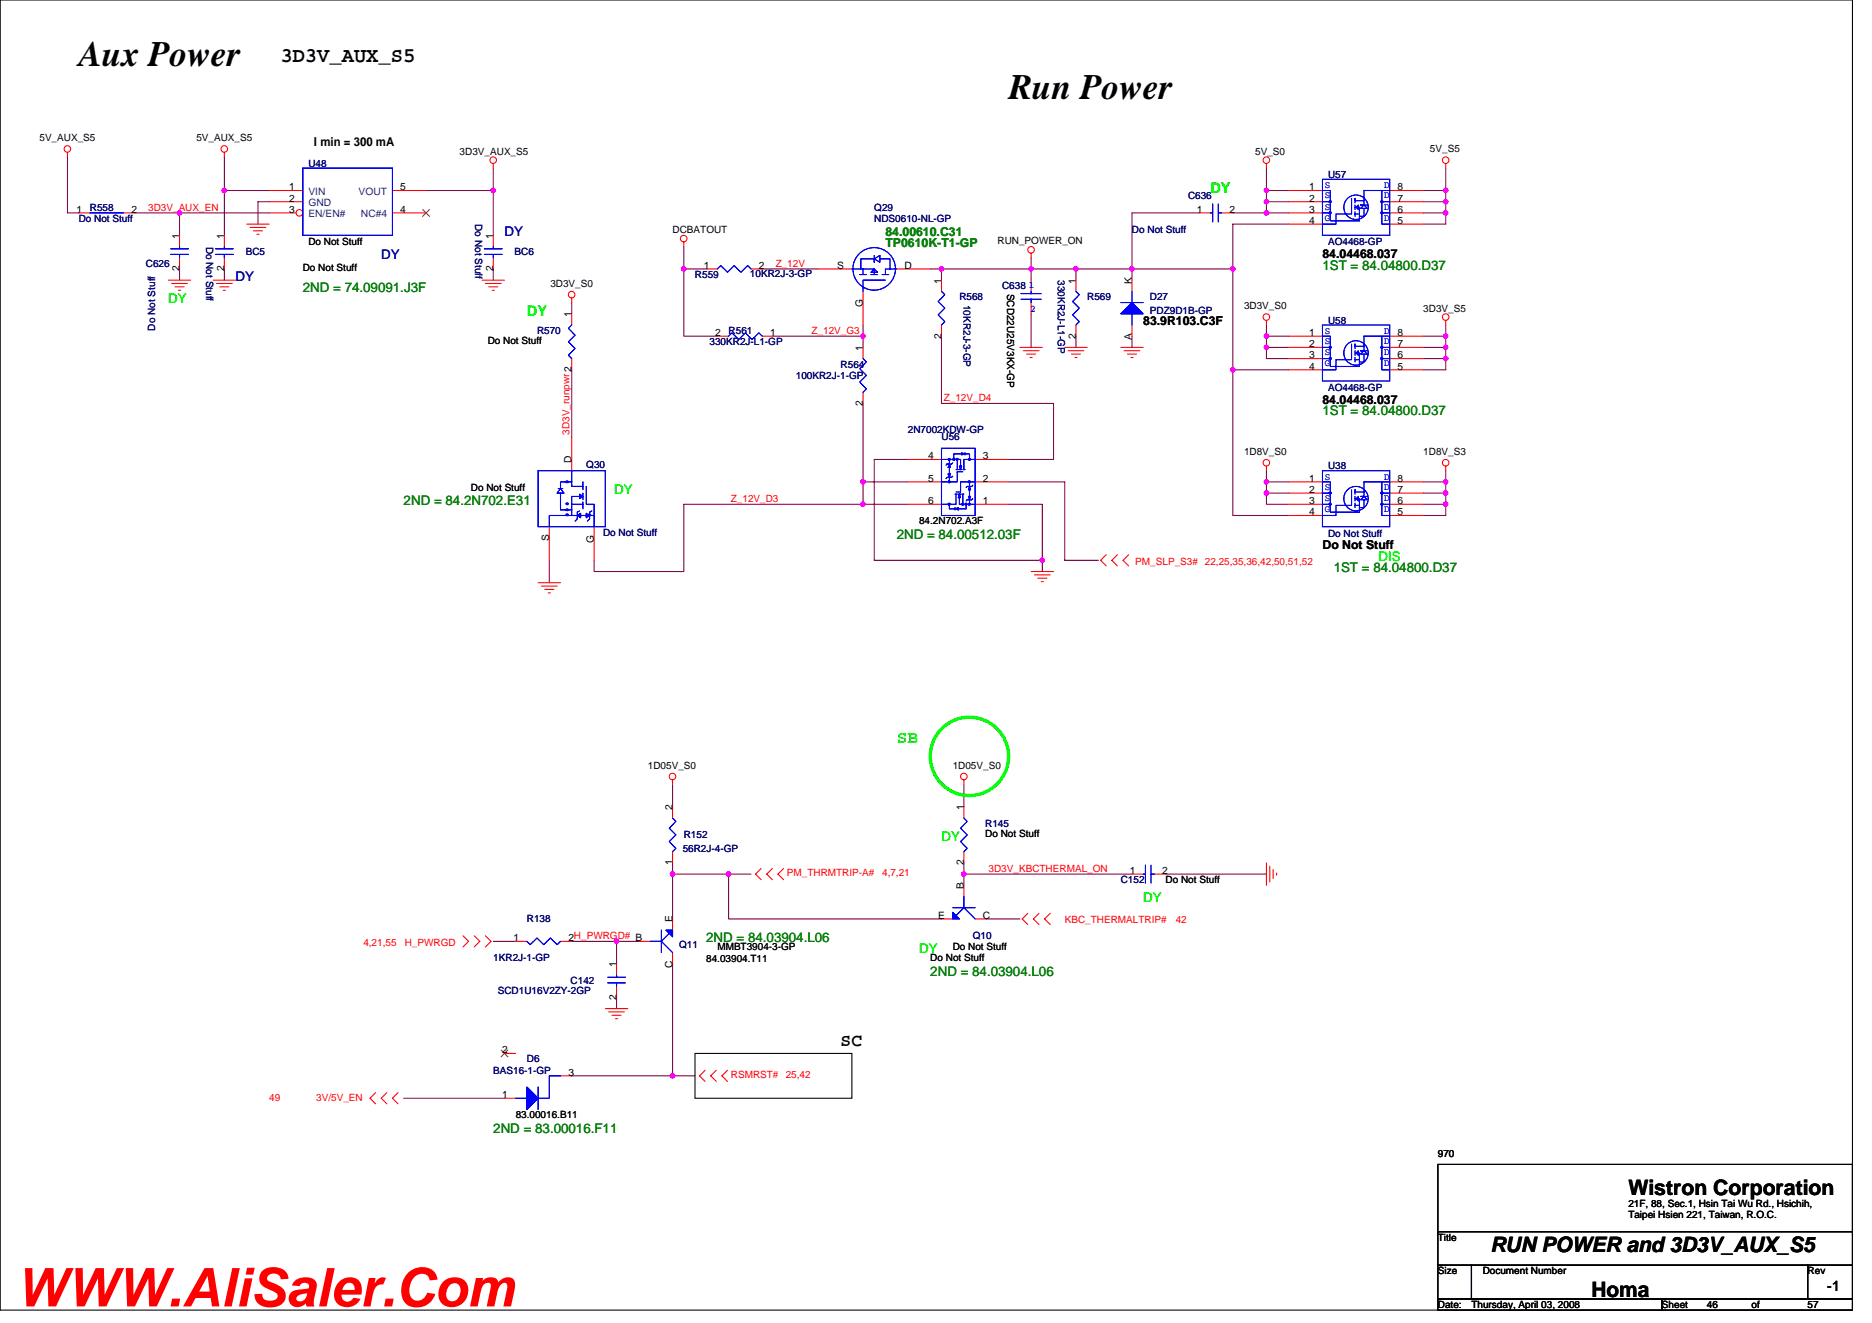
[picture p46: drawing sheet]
<svg xmlns="http://www.w3.org/2000/svg" width="297mm" height="210mm" viewBox="0 0 297 210" stroke-linecap="round" stroke-linejoin="round" font-family="sans-serif">
<defs><g id="words">
<text font-size="8.5" fill="#f00" x="2.5" y="207.3">WWW.AliSaler.Com</text>
<g font-size="5.7">
<text x="12.5" y="10.4">Aux Power</text>
<text x="160.1" y="15.7">Run Power</text>
</g>
<g font-size="3.4">
<text x="44.5" y="9.9">3D3V_AUX_S5</text>
<text x="258.4" y="189.6">Wistron Corporation</text>
<text x="236.5" y="198.7">RUN POWER and 3D3V_AUX_S5</text>
<text x="252.5" y="205.8">Homa</text>
</g>
<text font-size="2.8" fill="#0f0" x="142.3" y="117.9">SB</text>
<text font-size="2.8" x="133.4" y="165.9">SC</text>
<text font-size="2.3" fill="#0f0" x="192.1" y="30.6">DY</text>
<text font-size="2.3" fill="#00ff40" x="83.6" y="50.1">DY</text>
<g font-size="2.3" fill="#00f">
<text x="89.3" y="76.6">.</text>
<text x="89.3" y="80.2">.</text>
<text x="89.3" y="81">.</text>
<text x="89.3" y="81.9">.</text>
<text x="92.9" y="81.9">.</text>
</g>
<text font-size="2.3" x="289.9" y="204.8">-1</text>
<g font-size="2.1" fill="#0000a0">
<text x="60.5" y="41">DY</text>
<text x="80" y="37.5">DY</text>
<text x="37.4" y="44.6">DY</text>
</g>
<g font-size="2.1" fill="#008000">
<text x="48" y="46.4">2ND = 74.09091.J3F</text>
<text x="209.8" y="42.8">1ST = 84.04800.D37</text>
<text x="209.8" y="65.9">1ST = 84.04800.D37</text>
<text x="64" y="80.1">2ND = 84.2N702.E31</text>
<text x="142.3" y="85.5">2ND = 84.00512.03F</text>
<text x="211.6" y="90.8">1ST = 84.04800.D37</text>
<text x="112.1" y="149.5">2ND = 84.03904.L06</text>
<text x="147.6" y="154.8">2ND = 84.03904.L06</text>
<text x="78.3" y="179.7">2ND = 83.00016.F11</text>
</g>
<g font-size="2.1" fill="#0f0">
<text x="26.7" y="48.1">DY</text>
<text x="97.5" y="78.4">DY</text>
<text x="218.7" y="89">DIS</text>
<text x="149.4" y="133.5">DY</text>
<text x="181.4" y="143.1">DY</text>
<text x="145.8" y="151.3">DY</text>
</g>
<g font-size="1.9">
<text x="49.8" y="23.2">I min = 300 mA</text>
<text x="209.8" y="40.9">84.04468.037</text>
<text x="181.4" y="51.6">83.9R103.C3F</text>
<text x="209.8" y="64.1">84.04468.037</text>
<text x="209.8" y="87.2">Do Not Stuff</text>
</g>
<g font-size="1.9" fill="#008000">
<text x="140.5" y="37.4">84.00610.C31</text>
<text x="140.5" y="39.2">TP0610K-T1-GP</text>
</g>
<g font-size="1.6">
<text x="6.3" y="22.4">5V_AUX_S5</text>
<text x="31.2" y="22.4">5V_AUX_S5</text>
<text x="72.9" y="24.5">3D3V_AUX_S5</text>
<text x="199.2" y="24.5">5V_S0</text>
<text x="226.9" y="24.2">5V_S5</text>
<text x="12.1" y="33.8">1</text>
<text x="20.8" y="33.8">2</text>
<text x="45.9" y="30.2">1</text>
<text x="45.9" y="32">2</text>
<text x="45.9" y="33.8">3</text>
<text x="63.5" y="33.8">4</text>
<text x="63.5" y="30.2">5</text>
<text x="189.9" y="33.8">1</text>
<text x="195.1" y="33.8">2</text>
<text x="207.7" y="30.2">1</text>
<text x="207.7" y="32">2</text>
<text x="207.7" y="33.8">3</text>
<text x="207.7" y="35.5">4</text>
<text x="221.8" y="35.5">5</text>
<text x="221.8" y="33.8">6</text>
<text x="221.8" y="32">7</text>
<text x="221.8" y="30.2">8</text>
<text x="28.5" y="37.9" transform="rotate(-90 28.5 37.9)">1</text>
<text x="35.6" y="37.9" transform="rotate(-90 35.6 37.9)">1</text>
<text x="48.9" y="38.9">Do Not Stuff</text>
<text x="78.2" y="37.9" transform="rotate(-90 78.2 37.9)">1</text>
<text x="106.7" y="37">DCBATOUT</text>
<text x="158.3" y="38.8">RUN_POWER_ON</text>
<text x="28.5" y="43.1" transform="rotate(-90 28.5 43.1)">2</text>
<text x="35.6" y="43.1" transform="rotate(-90 35.6 43.1)">2</text>
<text x="48" y="43">Do Not Stuff</text>
<text x="78.2" y="43.1" transform="rotate(-90 78.2 43.1)">2</text>
<text x="87.3" y="45.5">3D3V_S0</text>
<text x="111.7" y="42.7">1</text>
<text x="120.4" y="42.7">2</text>
<text x="132.8" y="42.7">S</text>
<text x="143.5" y="42.7">D</text>
<text x="149.4" y="45" transform="rotate(-90 149.4 45)">1</text>
<text x="159.8" y="46.6" transform="rotate(90 159.8 46.6)">SCD22U25V3KX-GP</text>
<text x="170.7" y="45" transform="rotate(-90 170.7 45)">1</text>
<text x="179.6" y="45" transform="rotate(-90 179.6 45)">K</text>
<text x="90.7" y="50.3" transform="rotate(-90 90.7 50.3)">1</text>
<text x="113.5" y="53.3">2</text>
<text x="122.2" y="53.3">1</text>
<text x="136.9" y="48.7" transform="rotate(-90 136.9 48.7)">G</text>
<text x="149.4" y="53.7" transform="rotate(-90 149.4 53.7)">2</text>
<text x="170.7" y="53.7" transform="rotate(-90 170.7 53.7)">2</text>
<text x="179.6" y="53.9" transform="rotate(-90 179.6 53.9)">A</text>
<text x="197.4" y="49.1">3D3V_S0</text>
<text x="207.7" y="53.3">1</text>
<text x="221.8" y="53.3">8</text>
<text x="225.8" y="49.4">3D3V_S5</text>
<text x="77.4" y="54.6">Do Not Stuff</text>
<text x="136.9" y="55.6" transform="rotate(-90 136.9 55.6)">1</text>
<text x="207.7" y="55.1">2</text>
<text x="207.7" y="56.9">3</text>
<text x="207.7" y="58.7">4</text>
<text x="221.8" y="58.7">5</text>
<text x="221.8" y="56.9">6</text>
<text x="221.8" y="55.1">7</text>
<text x="136.9" y="64.4" transform="rotate(-90 136.9 64.4)">2</text>
<text x="74.7" y="77.9">Do Not Stuff</text>
<text x="90.7" y="73.4" transform="rotate(-90 90.7 73.4)">D</text>
<text x="147.3" y="72.9">4</text>
<text x="147.3" y="76.4">5</text>
<text x="156" y="76.4">2</text>
<text x="156" y="72.9">3</text>
<text x="197.4" y="72.2">1D8V_S0</text>
<text x="207.7" y="76.4">1</text>
<text x="221.8" y="76.4">8</text>
<text x="225.8" y="72.2">1D8V_S3</text>
<text x="145.8" y="83.2">84.2N702.A3F</text>
<text x="147.3" y="80">6</text>
<text x="156" y="80">1</text>
<text x="207.7" y="78.2">2</text>
<text x="207.7" y="80">3</text>
<text x="207.7" y="81.8">4</text>
<text x="221.8" y="81.8">5</text>
<text x="221.8" y="80">6</text>
<text x="221.8" y="78.2">7</text>
<text x="87.1" y="85.9" transform="rotate(-90 87.1 85.9)">S</text>
<text x="94.3" y="86.1" transform="rotate(-90 94.3 86.1)">G</text>
<text x="102.8" y="122">1D05V_S0</text>
<text x="151.2" y="122">1D05V_S0</text>
<text x="106.7" y="128.5" transform="rotate(-90 106.7 128.5)">2</text>
<text x="152.9" y="128.5" transform="rotate(-90 152.9 128.5)">1</text>
<text x="106.7" y="137.3" transform="rotate(-90 106.7 137.3)">1</text>
<text x="152.9" y="137.3" transform="rotate(-90 152.9 137.3)">2</text>
<text x="156.3" y="132.8">Do Not Stuff</text>
<text x="152.9" y="141" transform="rotate(-90 152.9 141)">B</text>
<text x="179.3" y="138.7">1</text>
<text x="184.4" y="138.7">2</text>
<text x="185" y="140.1">Do Not Stuff</text>
<text x="81.5" y="149.3">1</text>
<text x="90.2" y="149.3">2H_PWRGD# B</text>
<text x="106.7" y="146.3" transform="rotate(-90 106.7 146.3)">E</text>
<text x="148.8" y="145.8">E</text>
<text x="156" y="145.8">C</text>
<text x="97.8" y="153.4" transform="rotate(-90 97.8 153.4)">1</text>
<text x="106.7" y="153.6" transform="rotate(-90 106.7 153.6)">C</text>
<text x="112.1" y="152.5">84.03904.T11</text>
<text x="113.8" y="150.8">MMBT3904-3-GP</text>
<text x="147.6" y="152.5">Do Not Stuff</text>
<text x="151.2" y="150.8">Do Not Stuff</text>
<text x="97.8" y="158.6" transform="rotate(-90 97.8 158.6)">2</text>
<text x="79.7" y="167.1">2</text>
<text x="90.2" y="170.7">3</text>
<text x="79.7" y="174.2">1</text>
<text x="81.8" y="177.4">83.00016.B11</text>
<text x="228.2" y="183.5">970</text>
<text x="258.4" y="191.5">21F, 88, Sec.1, Hsin Tai Wu Rd., Hsichih,</text>
<text x="228.2" y="196.8">Title</text>
<text x="258.4" y="193.3">Taipei Hsien 221, Taiwan, R.O.C.</text>
<text x="228.2" y="202.2">Size</text>
<text x="235.3" y="202.2">Document Number</text>
<text x="286.8" y="202.2">Rev</text>
<text x="228.2" y="207.5">Date:</text>
<text x="233.5" y="207.5">Thursday, April 03, 2008</text>
<text x="263.7" y="207.5">Sheet</text>
<text x="270.8" y="207.5">46</text>
<text x="277.9" y="207.5">of</text>
<text x="286.8" y="207.5">57</text>
</g>
<g font-size="1.6" fill="#000080">
<text x="48.9" y="26.5">U48</text>
<text x="210.7" y="28.3">U57</text>
<text x="12.5" y="35.2">Do Not Stuff</text>
<text x="14.3" y="33.4">R558</text>
<text x="75.4" y="35.6" transform="rotate(90 75.4 35.6)">Do Not Stuff</text>
<text x="138.7" y="33.4">Q29</text>
<text x="138.7" y="35.2">NDS0610-NL-GP</text>
<text x="188.5" y="31.6">C636</text>
<text x="32.7" y="39.1" transform="rotate(90 32.7 39.1)">Do Not Stuff</text>
<text x="39" y="40.5">BC5</text>
<text x="81.7" y="40.5">BC6</text>
<text x="179.6" y="37">Do Not Stuff</text>
<text x="210.7" y="38.9">AO4468-GP</text>
<text x="23.2" y="42.3">C626</text>
<text x="110.3" y="44.1">R559</text>
<text x="119" y="43.9">10KR2J-3-GP</text>
<text x="152.2" y="47.6">R568</text>
<text x="159" y="45.9">C638</text>
<text x="167.8" y="44.4" transform="rotate(90 167.8 44.4)">330KR2J-L1-GP</text>
<text x="172.5" y="47.6">R569</text>
<text x="182.5" y="47.6">D27</text>
<text x="24.6" y="52.5" transform="rotate(-90 24.6 52.5)">Do Not Stuff</text>
<text x="85.2" y="53">R570</text>
<text x="115.6" y="53">R561</text>
<text x="152.9" y="48.4" transform="rotate(90 152.9 48.4)">10KR2J-3-GP</text>
<text x="182.5" y="49.8">PDZ9D1B-GP</text>
<text x="210.7" y="51.4">U58</text>
<text x="112.6" y="54.8">330KR2J-L1-GP</text>
<text x="133.4" y="58.3">R564</text>
<text x="126.3" y="60.1">100KR2J-1-GP</text>
<text x="210.7" y="62">AO4468-GP</text>
<text x="144.1" y="68.6">2N7002KDW-GP</text>
<text x="149.4" y="69.9">U56</text>
<text x="93" y="74.3">Q30</text>
<text x="210.7" y="74.5">U38</text>
<text x="95.7" y="85">Do Not Stuff</text>
<text x="210.7" y="85.2">Do Not Stuff</text>
<text x="156.3" y="131.2">R145</text>
<text x="108.3" y="135.1">56R2J-4-GP</text>
<text x="108.5" y="133">R152</text>
<text x="177.8" y="140.1">C152</text>
<text x="83.6" y="146.3">R138</text>
<text x="154.4" y="149">Q10</text>
<text x="78.3" y="152.5">1KR2J-1-GP</text>
<text x="107.8" y="150.4">Q11</text>
<text x="79" y="157.7">SCD1U16V2ZY-2GP</text>
<text x="90.5" y="156.1">C142</text>
<text x="78.3" y="170.3">BAS16-1-GP</text>
<text x="83.6" y="168.6">D6</text>
</g>
<g font-size="1.6" fill="#00f">
<text x="210.2" y="29.9">S</text>
<text x="219.6" y="29.9">D</text>
<text x="210.2" y="31.5">S</text>
<text x="210.2" y="33.3">S</text>
<text x="210.2" y="35">G</text>
<text x="219.6" y="33.3">D</text>
<text x="219.6" y="31.5">D</text>
<text x="219.6" y="35">D</text>
<text x="163.3" y="45.7">1</text>
<text x="163.4" y="49.4">2</text>
<text x="210.2" y="53">S</text>
<text x="219.6" y="53">D</text>
<text x="210.2" y="54.6">S</text>
<text x="210.2" y="56.4">S</text>
<text x="210.2" y="58.1">G</text>
<text x="219.6" y="56.4">D</text>
<text x="219.6" y="54.6">D</text>
<text x="219.6" y="58.1">D</text>
<text x="210.2" y="76.1">S</text>
<text x="210.2" y="77.7">S</text>
<text x="219.6" y="77.7">D</text>
<text x="219.6" y="76.1">D</text>
<text x="210.2" y="79.5">S</text>
<text x="210.2" y="81.3">G</text>
<text x="219.6" y="79.5">D</text>
<text x="219.6" y="81.3">D</text>
</g>
<g font-size="1.6" fill="#f00">
<text x="23.5" y="33.4">3D3V_AUX_EN</text>
<text x="123.1" y="42.3">Z_12V</text>
<text x="128.8" y="53">Z_12V_G3</text>
<text x="149.8" y="63.6">Z_12V_D4</text>
<text x="90.4" y="69" transform="rotate(-90 90.4 69)">3D3V_runpwr2</text>
<text x="116" y="79.7">Z_12V_D3</text>
<text x="180.1" y="89.6">PM_SLP_S3# 22,25,35,36,42,50,51,52</text>
<text x="124.9" y="139">PM_THRMTRIP-A#</text>
<text x="140" y="139">4,7,21</text>
<text x="156.9" y="138.3">3D3V_KBCTHERMAL_ON</text>
<text x="168.9" y="146.5">KBC_THERMALTRIP#</text>
<text x="186.6" y="146.5">42</text>
<text x="57.7" y="150.1">4,21,55</text>
<text x="64.2" y="150.1">H_PWRGD</text>
<text x="116" y="171">RSMRST#</text>
<text x="124.7" y="171">25,42</text>
<text x="42.7" y="174.6">49</text>
<text x="50.2" y="174.6">3V/5V_EN</text>
</g>
<g font-size="1.6" fill="#004080">
<text x="48.9" y="30.9">VIN</text>
<text x="48.9" y="32.7">GND</text>
<text x="48.9" y="34.5">EN/EN#</text>
<text x="56.9" y="30.9">VOUT</text>
<text x="57.3" y="34.5">NC#4</text>
</g>
</g></defs>
<path d="M0 0h293.9v207.9h-293.9zM110.3 167.1h24.9v7.1h-24.9zM228.2 184.7h65.7v10.7h-65.7zM228.2 195.4h65.7v5.3h-65.7zM228.2 200.7h5.3v5.4h-5.3zM228.2 206.1h35.5v1.8h-35.5zM233.5 200.7h53.3v5.4h-53.3zM263.7 206.1h30.2v1.8h-30.2zM286.8 200.7h7.1v5.4h-7.1z" fill="none" stroke="#000" stroke-width=".17"/>
<g fill="none" stroke="#800040" stroke-width=".17">
<path d="M10.7 24.9v8.9h1.8M21.4 33.8h7.1v3.5M28.5 33.8h14.2M35.6 24.9v12.4M35.6 30.2h7.1M42.7 32h-1.8v3.6M67.6 30.2h10.7M78.3 26.7v10.6M108.5 39.1v3.6h3.6M190.3 33.8h-10.7v10.6M195.6 33.8h8.9M201 26.7v7.1"/>
<path d="M201 32h3.5M201 30.2h3.5M204.5 35.6h-8.9v7.1M225.8 33.8h3.6M225.8 32h3.6M225.8 30.2h3.6M229.4 26.7v8.9h-3.6M28.5 42.7v1.7M35.6 42.7v1.7M78.3 42.7v1.7M90.7 58.7v10.6M90.7 48v1.8"/>
<path d="M108.5 42.7v10.6h5.3M120.9 42.7h8.9M122.7 53.3h14.2M136.9 51.6v3.5M149.4 42.7v1.8M149.4 53.3v10.7h17.8v8.9h-7.1M163.6 40.9v3.5M163.6 49.8v5.3M170.7 42.7v1.7M170.7 53.3v1.8M179.6 53.3v1.8M195.6 58.7v23.1h8.9"/>
<path d="M195.6 42.7h-48M195.6 42.7v16h8.9M201 51.6v3.5M201 53.3h3.5M201 55.1v1.8h3.5M201 55.1h3.5M225.8 53.3h3.6M225.8 55.1h3.6M225.8 56.9h3.6M229.4 51.6v7.1h-3.6M136.9 76.5h7.2M136.9 64v16"/>
<path d="M144.1 72.9h-5.4v16h26.7M160.1 76.5h8.8v12.4h5.4M201 74.7v3.5M201 78.2v1.8h3.5M201 76.5h3.5M201 78.2h3.5M225.8 76.5h3.6M225.8 78.2h3.6M229.4 74.7v7.1h-3.6M87.2 88.9v3.6M144.1 80h-35.6v10.7h-14.2v-1.8M160.1 80h5.3v8.9"/>
<path d="M165.4 88.9v1.8M225.8 80h3.6M106.7 124.5v3.5M106.7 136.9v8.9M106.7 138.7h12.5M115.6 138.7v7.1h33.8M152.9 124.5v3.5M152.9 136.9v3.6M152.9 138.7h26.7M185 138.7h16M78.3 149.4h3.5M90.7 149.4h10.7"/>
<path d="M97.8 158.2v1.8M97.8 149.4v3.5M106.7 152.9v17.8M156.5 145.8h5.3M64 174.2h16M90.7 170.7h19.6"/>
</g>
<g fill="#f0f" stroke="#f0f" stroke-width=".17">
<circle cx="200.9" cy="76.4" r=".35"/>
<circle cx="200.9" cy="78.2" r=".35"/>
<circle cx="108.5" cy="42.7" r=".35"/>
<circle cx="149.4" cy="42.7" r=".35"/>
<circle cx="136.9" cy="76.4" r=".35"/>
<circle cx="136.9" cy="53.3" r=".35"/>
<circle cx="163.6" cy="42.7" r=".35"/>
<circle cx="200.9" cy="53.3" r=".35"/>
<circle cx="200.9" cy="55.1" r=".35"/>
<circle cx="179.6" cy="42.7" r=".35"/>
<circle cx="170.7" cy="42.7" r=".35"/>
<circle cx="229.4" cy="30.2" r=".35"/>
<circle cx="229.4" cy="32" r=".35"/>
<circle cx="200.9" cy="33.8" r=".35"/>
<circle cx="200.9" cy="32" r=".35"/>
<circle cx="229.4" cy="33.8" r=".35"/>
<circle cx="200.9" cy="30.2" r=".35"/>
<circle cx="195.6" cy="42.7" r=".35"/>
<circle cx="195.6" cy="58.7" r=".35"/>
<circle cx="165.4" cy="88.9" r=".35"/>
<circle cx="229.4" cy="53.3" r=".35"/>
<circle cx="229.4" cy="55.1" r=".35"/>
<circle cx="229.4" cy="56.9" r=".35"/>
<circle cx="229.4" cy="80" r=".35"/>
<circle cx="229.4" cy="76.4" r=".35"/>
<circle cx="229.4" cy="78.2" r=".35"/>
<circle cx="78.3" cy="30.2" r=".35"/>
<circle cx="35.6" cy="30.2" r=".35"/>
<circle cx="97.8" cy="149.3" r=".35"/>
<circle cx="115.6" cy="138.7" r=".35"/>
<circle cx="106.7" cy="138.7" r=".35"/>
<circle cx="106.7" cy="170.7" r=".35"/>
<circle cx="152.9" cy="138.7" r=".35"/>
<circle cx="136.9" cy="80" r=".35"/>
<circle cx="28.5" cy="33.8" r=".35"/>
</g>
<g fill="none" stroke="#f00" stroke-width=".17">
<path d="M10.7 24.2v.7M28.5 37.3v1.8M35.6 24.2v.7M35.6 37.3v1.8M39.2 35.6h3.5M39.7 36.1h2.5M40.2 36.6h1.5M40.8 37.2h.3M42.7 30.2h5.3M42.7 32h5.3M78.3 26v.7M78.3 37.3v1.8"/>
<path d="M108.5 38.4v.7M190.3 33.8h1.8M193.8 33.8h1.8M201 26v.7M204.5 35.6h5.3M204.5 33.8h5.3M204.5 30.2h5.3M204.5 32h5.3M220.5 35.6h5.3M220.5 33.8h5.3M220.5 30.2h5.3M220.5 32h5.3"/>
<path d="M229.4 26v.7M26.7 44.4h3.6M27.2 45h2.5M27.8 45.5h1.4M28.3 46.1h.4M28.5 40.9v1.8M33.8 44.5h3.6M34.4 45h2.4M34.9 45.5h1.4M35.4 46.1h.4M35.6 40.9v1.8M76.5 44.5h3.5"/>
<path d="M77 45h2.5M77.6 45.5h1.4M78.1 46.1h.3M78.3 40.9v1.8M90.7 47.3v.7M90.7 49.8v1.8M90.7 56.9v1.8M112.1 42.7h1.7M113.8 53.3h1.8M119.2 42.7h1.7M120.9 53.3h1.8M129.8 42.7h5.4"/>
<path d="M136.9 46.2v5.4M136.9 55.1v1.8M142.3 42.7h5.3M149.4 44.4v1.8M149.4 51.6v1.7M161.8 55.1h3.6M162.4 55.6h2.5M162.9 56.2h1.4M163.4 56.7h.4M163.6 40.2v.7M163.6 44.4v1.8M163.6 48v1.8"/>
<path d="M168.9 55.1h3.6M169.5 55.6h2.5M170 56.2h1.4M170.6 56.7h.3M177.8 55.1h3.6M178.4 55.6h2.5M178.9 56.2h1.4M179.4 56.7h.4M179.6 44.4v1.8M179.6 51.6v1.7M201 50.8v.8M204.5 55.1h5.3"/>
<path d="M204.5 53.3h5.3M204.5 56.9h5.3M204.5 58.7h5.3M220.5 55.1h5.3M220.5 53.3h5.3M220.5 56.9h5.3M220.5 58.7h5.3M229.4 50.8v.8M90.7 69.3v5.4M136.9 62.2v1.8M144.1 76.5h5.3M144.1 72.9h5.3"/>
<path d="M154.7 76.5h5.4M154.7 72.9h5.4M201 74v.7M229.4 74v.7M85.4 92.5h3.5M85.9 93h2.5M86.4 93.5h1.5M87 94.1h.3M87.2 83.6v5.3M94.3 83.6v5.3M144.1 80h5.3M154.7 80h5.4"/>
<path d="M163.6 90.7h3.6M164.1 91.2h2.5M164.7 91.7h1.4M165.2 92.3h.4M175.5 88l-.9 .9 .9 .9M177.3 88l-.9 .9 .9 .9M179.1 88l-.9 .9 .9 .9M106.7 128v1.8M106.7 135.1v1.8M106.7 123.7v.8M120.8 137.8l-.9 .9 .9 .9M122.6 137.8l-.9 .9 .9 .9"/>
<path d="M124.3 137.8l-.9 .9 .9 .9M152.9 123.7v.8M152.9 128v1.8M152.9 135.1v1.8M179.6 138.7h1.8M183.2 138.7h1.8M201 136.9v3.6M201.5 137.4v2.5M202 138v1.4M202.6 138.5v.4M73.5 148.5l.9 .9-.9 .8M75.2 148.5l.9 .9-.9 .8"/>
<path d="M77 148.5l.9 .9-.9 .8M81.8 149.4h1.8M88.9 149.4h1.8M97.8 152.9v1.8M97.8 156.5v1.7M101.4 149.4h1.8M106.7 145.8v1.8M106.7 151.1v1.8M149.4 145.8h1.8M152.9 140.5v1.7M154.7 145.8h1.8M163.1 144.9l-.9 .9 .9 .9"/>
<path d="M164.9 144.9l-.9 .9 .9 .9M166.6 144.9l-.8 .9 .8 .9M59.6 173.4l-.9 .8 .9 .9M61.4 173.4l-.9 .8 .9 .9M63.2 173.4l-.9 .8 .9 .9M80 174.2h1.8M80 167.1h1.8M88.9 170.7h1.8M96.1 160h3.5M96.6 160.5h2.5M97.1 161.1h1.4M97.7 161.6h.3"/>
<path d="M111.9 169.8l-.9 .9 .9 .9M113.7 169.8l-.9 .9 .9 .9M115.4 169.8l-.8 .9 .8 .9"/>
<circle cx="10.7" cy="23.6" r=".52"/>
<circle cx="35.6" cy="23.6" r=".52"/>
<circle cx="78.3" cy="25.4" r=".52"/>
<circle cx="108.5" cy="37.9" r=".52"/>
<circle cx="163.6" cy="39.6" r=".52"/>
<circle cx="200.9" cy="25.4" r=".52"/>
<circle cx="229.4" cy="25.4" r=".52"/>
<circle cx="90.7" cy="46.7" r=".52"/>
<circle cx="200.9" cy="50.3" r=".52"/>
<circle cx="229.4" cy="50.3" r=".52"/>
<circle cx="200.9" cy="73.4" r=".52"/>
<circle cx="229.4" cy="73.4" r=".52"/>
<circle cx="106.7" cy="123.2" r=".52"/>
<circle cx="152.9" cy="123.2" r=".52"/>
</g>
<circle cx="153.8" cy="120" r="6.2" fill="none" stroke="#0f0" stroke-width=".53"/>
<g fill="none" stroke="#00f" stroke-width=".17">
<path d="M27.1 39.5h2.8M28.5 39.1v.4M34.2 39.5h2.8M35.6 39.1v.4M76.9 39.5h2.8M78.3 39.1v.4M192.1 33.8h.3M192.4 32.4v2.8M193.3 33.8h.5M193.3 32.4v2.8M209.8 28.4h10.7v8.9h-10.7zM209.8 30.2h1.3v4.8h4.6v-2.1h-.7"/>
<path d="M209.8 33.8h1.3M209.8 32h1.3M210.9 31.9h.3v.2h-.3zM210.9 33.7h.3v.2h-.3zM214.5 31.5v2.5h-2.5v1.6h-2.2M215 32.5v.8M215 34h.7M215 33.6v.7M215.5 32.5v.8l-.3-.4zM216.4 33.1v1.2h-.7M216.4 31.8h-1.4v-.3v.7M219.1 33.7h.3v.2h-.3z"/>
<path d="M219.1 31.9h.3v.2h-.3zM219.3 30.2v5.4h1.2M219.3 33.8h1.2M219.3 32h1.2M220.5 30.2h-4.1v2.3l.6 .6h-1.1l.5-.6h-.5h1.1M27.1 40.4h2.8M28.5 40.4v.5M34.2 40.4h2.8M35.6 40.4v.5M76.9 40.4h2.8M78.3 40.4v.5M90.7 51.6l-.5 .5 1 1.1-1 1 1 1.1-1 1.1 .5 .5"/>
<path d="M113.8 42.7l.6-.6 1 1.1 1.1-1.1 1.1 1.1 1-1.1 .6 .6M115.6 53.3l.5-.5 1.1 1.1 1.1-1.1 1 1.1 1.1-1.1 .5 .5M135.2 42.7h1.7v.9M136.4 43.6h1.1M136.9 42.7h1.8v.9M136.9 56.9l.6 .5-1.1 1.1 1.1 1.1-1.1 1 1.1 1.1-.6 .5M138.2 43.2l.5-.5 .6 .5zM138.2 43.6h1.1M138.7 40.5v1.1v-.5h-2.1v1.6M138.7 41.1l.9-.6v1.1zM139.6 41.1h1.6v1.6M140 43.6h1"/>
<path d="M140.5 44.5h-3.6v1.7M142.3 42.7h-1.8v.9M149.4 46.2l.5 .6-1 1 1 1.1-1 1.1 1 1-.5 .6M162 47.5h3.2M162 46.6h3.2M163.6 46.2v.4M163.6 47.5v.5M177.8 48h3.6M179.6 46.2v1.8M179.6 49.8v1.8M209.8 51.6h10.7v8.9h-10.7zM209.8 53.3h1.3v4.8h4.6v-2.1h-.7"/>
<path d="M209.8 56.9h1.3M209.8 55.1h1.3M210.9 55h.3v.2h-.3zM210.9 56.8h.3v.2h-.3zM214.5 54.6v2.5h-2.5v1.6h-2.2M215 55.6v.8M215 56.7v.7M215 57.1h.7M215.2 56l.3-.4v.8zM216.4 56.2v1.2h-.7M216.4 54.9h-1.4v-.3v.7M219.1 56.8h.3v.2h-.3z"/>
<path d="M219.1 55h.3v.2h-.3zM219.3 53.3v5.4h1.2M219.3 56.9h1.2M219.3 55.1h1.2M220.5 53.3h-4.1v2.3l.6 .6h-1.1l.5-.6h-.5h1.1M85.4 74.7h10.7v8.9h-10.7zM88.6 77.5h.7M88.9 78.2v2.7h1.8M88.9 77.5l.6 .7h-1.1zM90.7 76.5h-1.8v1M90.7 74.7v2.5h1.8M92 78.4l.5 .4-.5 .3z"/>
<path d="M92.5 78.8h-1.8v3M92.5 76.5v1.2M92.5 78.2v1.1M92.5 79.7v1M93 77.2v2.8h1.3v3.6M149.4 71.1h5.3v10.7h-5.3zM149.4 72.9h3v1.6M150.6 72.9v.7l.2 .5h-.4l.2-.5M150.6 73.8v1.9l-.2-.5h.4l-.2 .5v.8M151.2 73.4l-.2 .2h-.7l-.2 .2M151.2 75.6l-.2 .1h-.7l-.2 .2M151.3 72.9v-.9h2.5v.9"/>
<path d="M151.5 78.4h.4M151.7 74.5h.4M151.7 78.4v1.6h-2.3M151.9 72.9v1.6M152.1 78.4h.3M152.2 74.5h.4M152.2 78.4v1.6h2.5M152.2 74h.4l-.2 .5zM152.2 78.4l.2 .6h-.3zM152.6 78.4h.3M152.6 71.8l.5 .2-.5 .2zM152.8 74.5h.3"/>
<path d="M152.8 74.8h-.9v1.7h-2.5M152.8 78.4v1.6M153.1 71.8v.4M153.7 78.8h.3l-.2 .5zM153.8 76.5v.7M153.8 77.3v2.7M153.8 77.2l.2 .5h-.3zM154.4 77l-.2 .2h-.7l-.2 .1M154.4 79.1l-.2 .2h-.7l-.2 .2M154.7 76.5h-2.3v1.6h-.7M154.7 72.9h-1.8v1.6M90.7 80h1.8"/>
<path d="M91.6 81.8l.5-.4v.7zM92 81.1l-.4 .2v1l-.4 .4M93 81.4l.6 .4-.6 .3zM93.9 81.1l-.3 .2v1l-.4 .4M94.3 81.8h-7.1v1.8M151.5 80.7l.6-.2v.4zM151.5 80.5v.4M153.3 80v.7h-2.7v-.7M106.7 129.8l.5 .5-1 1.1 1 1.1-1 1 1 1.1-.5 .5M152.9 129.8l.6 .5-1.1 1.1 1.1 1.1-1.1 1 1.1 1.1-.6 .5M181.4 138.7h.4M181.8 137.3v2.8"/>
<path d="M182.6 138.7h.6M182.6 137.3v2.8M83.6 149.4l.5 .5 1.1-1.1 1.1 1.1 1-1.1 1.1 1.1 .5-.5M96.4 155h2.8M96.4 155.9h2.8M97.8 154.7v.3M97.8 155.9v.6M103.2 149.4h1.7M104.9 147.6v3.5M106.2 148.1l-1.3 1.3 1.8 1.7M151.2 144h3.5M151.7 145.3l1.2-1.3 1.8 1.8"/>
<path d="M152.9 142.2v1.8M81.8 174.2h1.8M85.4 172.5v3.5M88.9 170.7h-1.7v3.5h-1.8"/>
<circle cx="215.2" cy="32.9" r="1.94"/>
<circle cx="138.7" cy="42.7" r="3.4"/>
<circle cx="215.2" cy="56" r="1.94"/>
</g>
<g fill="#00f" stroke="#00f" stroke-width=".17">
<path d="M179.6 48l1.8 1.8h-3.6z"/>
<path d="M83.6 172.5l1.8 1.7-1.8 1.8z"/>
<path d="M153.7 79.9h.2v.2h-.2z" fill-rule="evenodd"/>
<path d="M152.6 79.9h.3v.2h-.3z" fill-rule="evenodd"/>
<path d="M150.5 79.9h.2v.2h-.2z" fill-rule="evenodd"/>
<path d="M153.7 72.8h.2v.2h-.2z" fill-rule="evenodd"/>
<path d="M151.7 72.8h.3v.2h-.3z" fill-rule="evenodd"/>
<path d="M151.2 72.8h.3v.2h-.3z" fill-rule="evenodd"/>
<path d="M150.5 72.8h.2v.2h-.2z" fill-rule="evenodd"/>
<path d="M153.2 79.9h.2v.2h-.2z" fill-rule="evenodd"/>
<path d="M150.5 76.3h.2v.2h-.2z" fill-rule="evenodd"/>
<path d="M153.7 76.3h.2v.2h-.2z" fill-rule="evenodd"/>
<path d="M153.7 79.9h.2v.2h-.2z" fill-rule="evenodd"/>
<path d="M152.6 79.9h.3v.2h-.3z" fill-rule="evenodd"/>
<path d="M150.5 79.9h.2v.2h-.2z" fill-rule="evenodd"/>
<path d="M153.7 72.8h.2v.2h-.2z" fill-rule="evenodd"/>
<path d="M151.7 72.8h.3v.2h-.3z" fill-rule="evenodd"/>
<path d="M151.2 72.8h.3v.2h-.3z" fill-rule="evenodd"/>
<path d="M150.5 72.8h.2v.2h-.2z" fill-rule="evenodd"/>
<path d="M153.2 79.9h.2v.2h-.2z" fill-rule="evenodd"/>
<path d="M150.5 76.3h.2v.2h-.2z" fill-rule="evenodd"/>
<path d="M153.7 76.3h.2v.2h-.2z" fill-rule="evenodd"/>
<path d="M151.2 144.7l1 1.1h-1z" fill-rule="evenodd"/>
<path d="M151.2 144.7l1 1.1h-1z" fill-rule="evenodd"/>
<path d="M105.7 147.6h1v1z" fill-rule="evenodd"/>
<path d="M105.7 147.6h1v1z" fill-rule="evenodd"/>
</g>
<path d="M79.5 166.6l1.1 1.1M80.6 166.6l-1.1 1.1" fill="none" stroke="#804000" stroke-width=".16"/>
<circle cx="47.5" cy="33.8" r=".52" fill="#fff" stroke="#f00" stroke-width=".17"/>
<g fill="none" stroke="#f00" stroke-width=".17">
<path d="M12.5 33.8h1.8M19.6 33.8h1.8M42.7 33.8h4.3M62.3 33.8h5.3M62.3 30.2h5.3M170.7 44.4v1.8M170.7 51.6v1.7M204.5 76.5h5.3M204.5 78.2h5.3M220.5 76.5h5.3M220.5 78.2h5.3M204.5 80h5.3"/>
<path d="M204.5 81.8h5.3M220.5 80h5.3M220.5 81.8h5.3"/>
</g>
<path d="M67.1 33.3l1.1 1M68.1 33.3l-1 1" fill="none" stroke="#804000" stroke-width=".16"/>
<g fill="none" stroke="#00f" stroke-width=".17">
<path d="M14.3 33.8h5.3M48 26.7h14.3v10.6h-14.3zM170.7 46.2l.6 .6-1.1 1 1.1 1.1-1.1 1.1 1.1 1-.6 .6M209.8 74.7h10.7v8.9h-10.7zM209.8 76.5h1.3v4.8h4.6v-2.2h-.7M209.8 78.2h1.3M210.9 78.1h.3v.2h-.3zM210.9 79.9h.3v.2h-.3zM214.5 77.7v2.5h-2.5v1.6h-2.2M215 78.8v.7M215 79.8v.7M215.5 78.8v.7l-.3-.4z"/>
<path d="M216.4 79.3v1.2h-.7M216.4 78.1h-1.4v-.4v.7M219.1 79.9h.3v.2h-.3zM219.1 78.1h.3v.2h-.3zM219.3 76.5v5.3h1.2M219.3 78.2h1.2M220.5 76.5h-4.1v2.3l.6 .5h-1.1l.5-.5h-.5h1.1M209.8 80h1.3M215 80.2h.7M219.3 80h1.2"/>
<circle cx="215.2" cy="79.1" r="1.94"/>
</g>
<g fill="#f0f" stroke="#f0f" stroke-width=".17">
<circle cx="200.9" cy="76.4" r=".35"/>
<circle cx="200.9" cy="78.2" r=".35"/>
<circle cx="108.5" cy="42.7" r=".35"/>
<circle cx="149.4" cy="42.7" r=".35"/>
<circle cx="136.9" cy="76.4" r=".35"/>
<circle cx="136.9" cy="53.3" r=".35"/>
<circle cx="163.6" cy="42.7" r=".35"/>
<circle cx="200.9" cy="53.3" r=".35"/>
<circle cx="200.9" cy="55.1" r=".35"/>
<circle cx="179.6" cy="42.7" r=".35"/>
<circle cx="170.7" cy="42.7" r=".35"/>
<circle cx="229.4" cy="30.2" r=".35"/>
<circle cx="229.4" cy="32" r=".35"/>
<circle cx="200.9" cy="33.8" r=".35"/>
<circle cx="200.9" cy="32" r=".35"/>
<circle cx="229.4" cy="33.8" r=".35"/>
<circle cx="200.9" cy="30.2" r=".35"/>
<circle cx="195.6" cy="42.7" r=".35"/>
<circle cx="195.6" cy="58.7" r=".35"/>
<circle cx="165.4" cy="88.9" r=".35"/>
<circle cx="229.4" cy="53.3" r=".35"/>
<circle cx="229.4" cy="55.1" r=".35"/>
<circle cx="229.4" cy="56.9" r=".35"/>
<circle cx="229.4" cy="80" r=".35"/>
<circle cx="229.4" cy="76.4" r=".35"/>
<circle cx="229.4" cy="78.2" r=".35"/>
<circle cx="78.3" cy="30.2" r=".35"/>
<circle cx="35.6" cy="30.2" r=".35"/>
<circle cx="97.8" cy="149.3" r=".35"/>
<circle cx="115.6" cy="138.7" r=".35"/>
<circle cx="106.7" cy="138.7" r=".35"/>
<circle cx="106.7" cy="170.7" r=".35"/>
<circle cx="152.9" cy="138.7" r=".35"/>
<circle cx="136.9" cy="80" r=".35"/>
<circle cx="28.5" cy="33.8" r=".35"/>
</g>
<use href="#words"/>
</svg>
